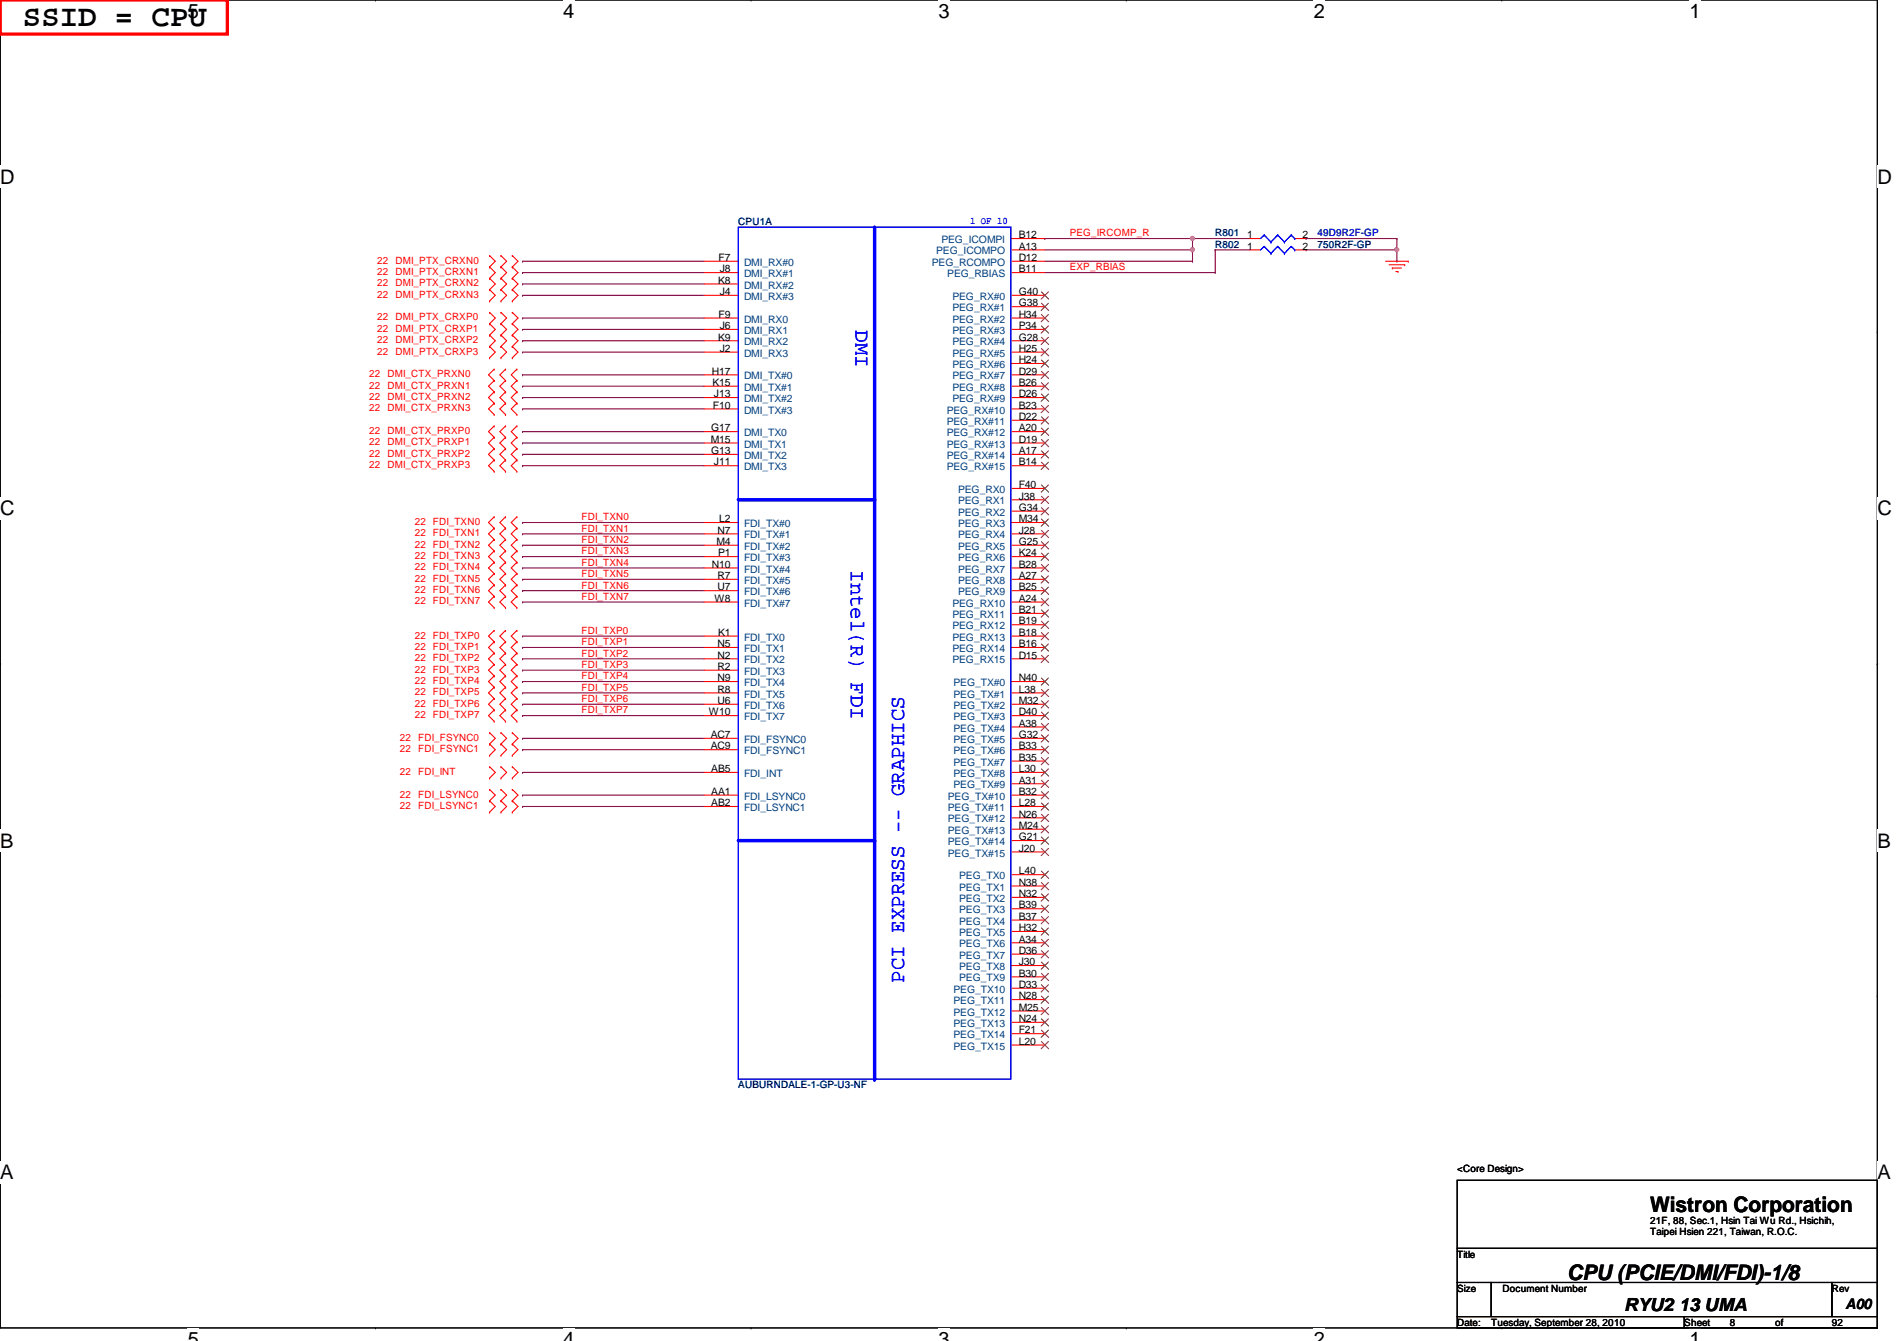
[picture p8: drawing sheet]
<svg xmlns="http://www.w3.org/2000/svg" width="297mm" height="210mm" viewBox="0 0 297 210" stroke-linecap="round" stroke-linejoin="round" font-family="sans-serif">
<defs><g id="words">
<text font-size="4.8" x="3.6" y="4">SSID = CPU</text>
<g font-size="3.3" fill="#00f">
<text x="133.9" y="51.7" transform="rotate(90 133.9 51.7)">DMI</text>
<text x="133.2" y="89.2" transform="rotate(90 133.2 89.2)">Intel(R) FDI</text>
<text x="141.6" y="153.8" transform="rotate(-90 141.6 153.8)">PCI EXPRESS -- GRAPHICS</text>
</g>
<g font-size="3.3">
<text x="258.4" y="189.7">Wistron Corporation</text>
<text x="245.4" y="200.4">CPU (PCIE/DMI/FDI)-1/8</text>
</g>
<g font-size="3.1">
<text x="29.4" y="2.8">5</text>
<text x="88.2" y="2.8">4</text>
<text x="147" y="2.8">3</text>
<text x="205.7" y="2.8">2</text>
<text x="264.5" y="2.8">1</text>
<text x="0" y="28.7">D</text>
<text x="294" y="28.7">D</text>
<text x="0" y="80.7">C</text>
<text x="294" y="80.7">C</text>
<text x="0" y="132.7">B</text>
<text x="294" y="132.7">B</text>
<text x="0" y="184.6">A</text>
<text x="294" y="184.6">A</text>
<text x="29.4" y="210.7">5</text>
<text x="88.2" y="210.7">4</text>
<text x="147" y="210.7">3</text>
<text x="205.7" y="210.7">2</text>
<text x="264.5" y="210.7">1</text>
</g>
<text font-size="2.8" x="254.3" y="205.3">RYU2 13 UMA</text>
<text font-size="2.3" x="289" y="204.9">A00</text>
<g font-size="1.6" fill="#000080">
<text x="115.6" y="35.2">CPU1A</text>
<text x="190.3" y="37">R801</text>
<text x="190.3" y="38.8">R802</text>
<text x="206.3" y="38.8">750R2F-GP</text>
<text x="115.6" y="170.3">AUBURNDALE-1-GP-U3-NF</text>
</g>
<text font-size="1.6" fill="#00f" x="151.9" y="35">1 OF 10</text>
<g font-size="1.6" fill="#f00">
<text x="59.1" y="41.3">22</text>
<text x="61.9" y="41.3">DMI_PTX_CRXN0</text>
<text x="167.5" y="37">PEG_IRCOMP_R</text>
<text x="59.1" y="43.1">22</text>
<text x="59.1" y="44.8">22</text>
<text x="59.1" y="46.6">22</text>
<text x="61.9" y="43.1">DMI_PTX_CRXN1</text>
<text x="61.9" y="44.8">DMI_PTX_CRXN2</text>
<text x="61.9" y="46.6">DMI_PTX_CRXN3</text>
<text x="167.5" y="42.3">EXP_RBIAS</text>
<text x="59.1" y="50.2">22</text>
<text x="59.1" y="51.9">22</text>
<text x="59.1" y="53.7">22</text>
<text x="61.9" y="50.2">DMI_PTX_CRXP0</text>
<text x="61.9" y="51.9">DMI_PTX_CRXP1</text>
<text x="61.9" y="53.7">DMI_PTX_CRXP2</text>
<text x="57.8" y="59.1">22 DMI_CTX_PRXN0</text>
<text x="59.1" y="55.5">22</text>
<text x="61.9" y="55.5">DMI_PTX_CRXP3</text>
<text x="57.8" y="60.8">22 DMI_CTX_PRXN1</text>
<text x="57.8" y="62.6">22 DMI_CTX_PRXN2</text>
<text x="57.8" y="64.4">22 DMI_CTX_PRXN3</text>
<text x="57.8" y="67.9">22 DMI_CTX_PRXP0</text>
<text x="57.8" y="69.7">22 DMI_CTX_PRXP1</text>
<text x="57.8" y="71.5">22 DMI_CTX_PRXP2</text>
<text x="57.8" y="73.3">22 DMI_CTX_PRXP3</text>
<text x="64.9" y="82.2">22 FDI_TXN0</text>
<text x="64.9" y="83.9">22 FDI_TXN1</text>
<text x="91.1" y="81.4">FDI_TXN0</text>
<text x="91.1" y="83.2">FDI_TXN1</text>
<text x="64.9" y="85.7">22 FDI_TXN2</text>
<text x="64.9" y="87.5">22 FDI_TXN3</text>
<text x="64.9" y="89.3">22 FDI_TXN4</text>
<text x="91.1" y="88.6">FDI_TXN4</text>
<text x="91.1" y="85">FDI_TXN2</text>
<text x="91.1" y="86.8">FDI_TXN3</text>
<text x="64.9" y="91.1">22 FDI_TXN5</text>
<text x="64.9" y="92.8">22 FDI_TXN6</text>
<text x="64.9" y="94.6">22 FDI_TXN7</text>
<text x="91.1" y="90.3">FDI_TXN5</text>
<text x="91.1" y="92.1">FDI_TXN6</text>
<text x="91.1" y="93.9">FDI_TXN7</text>
<text x="64.9" y="99.9">22 FDI_TXP0</text>
<text x="64.9" y="101.7">22 FDI_TXP1</text>
<text x="91.1" y="99.2">FDI_TXP0</text>
<text x="91.1" y="101">FDI_TXP1</text>
<text x="64.9" y="103.5">22 FDI_TXP2</text>
<text x="64.9" y="105.3">22 FDI_TXP3</text>
<text x="64.9" y="107.1">22 FDI_TXP4</text>
<text x="91.1" y="106.3">FDI_TXP4</text>
<text x="91.1" y="102.8">FDI_TXP2</text>
<text x="91.1" y="104.6">FDI_TXP3</text>
<text x="64.9" y="108.8">22 FDI_TXP5</text>
<text x="64.9" y="110.6">22 FDI_TXP6</text>
<text x="64.9" y="112.4">22 FDI_TXP7</text>
<text x="91.1" y="108.1">FDI_TXP5</text>
<text x="91.1" y="109.9">FDI_TXP6</text>
<text x="91.1" y="111.7">FDI_TXP7</text>
<text x="62.6" y="116">22</text>
<text x="62.6" y="117.7">22</text>
<text x="65.5" y="116">FDI_FSYNC0</text>
<text x="65.5" y="117.7">FDI_FSYNC1</text>
<text x="62.6" y="121.3">22</text>
<text x="62.6" y="124.8">22</text>
<text x="65.5" y="121.3">FDI_INT</text>
<text x="65.5" y="124.8">FDI_LSYNC0</text>
<text x="62.6" y="126.6">22</text>
<text x="65.5" y="126.6">FDI_LSYNC1</text>
</g>
<g font-size="1.6">
<text x="112.5" y="40.9">F7</text>
<text x="159.5" y="40.9">D12</text>
<text x="159.5" y="39.1">A13</text>
<text x="159.5" y="37.3">B12</text>
<text x="195.3" y="37.3">1</text>
<text x="195.3" y="39.1">1</text>
<text x="204" y="37.3">2</text>
<text x="204" y="39.1">2</text>
<text x="112.4" y="44.4">K8</text>
<text x="112.7" y="42.6">J8</text>
<text x="112.7" y="46.2">J4</text>
<text x="159.5" y="46.2">G40</text>
<text x="159.5" y="48">G38</text>
<text x="159.5" y="42.6">B11</text>
<text x="112.4" y="53.3">K9</text>
<text x="112.5" y="49.7">F9</text>
<text x="112.7" y="51.5">J6</text>
<text x="159.5" y="49.7">H34</text>
<text x="159.5" y="51.5">P34</text>
<text x="159.5" y="53.3">G28</text>
<text x="111.5" y="58.6">H17</text>
<text x="112.7" y="55.1">J2</text>
<text x="159.5" y="55.1">H25</text>
<text x="159.5" y="56.9">H24</text>
<text x="159.5" y="58.6">D29</text>
<text x="111.5" y="60.4">K15</text>
<text x="111.6" y="64">F10</text>
<text x="111.8" y="62.2">J13</text>
<text x="159.5" y="60.4">B26</text>
<text x="159.5" y="62.2">D26</text>
<text x="159.5" y="64">B23</text>
<text x="159.5" y="65.7">D22</text>
<text x="111.3" y="69.3">M15</text>
<text x="111.3" y="67.5">G17</text>
<text x="111.3" y="71.1">G13</text>
<text x="159.5" y="67.5">A20</text>
<text x="159.5" y="69.3">D19</text>
<text x="159.5" y="71.1">A17</text>
<text x="111.8" y="72.9">J11</text>
<text x="159.5" y="72.9">B14</text>
<text x="159.5" y="76.4">F40</text>
<text x="112.3" y="83.5">N7</text>
<text x="112.6" y="81.7">L2</text>
<text x="159.5" y="78.2">J38</text>
<text x="159.5" y="80">G34</text>
<text x="159.5" y="81.7">M34</text>
<text x="159.5" y="83.5">J28</text>
<text x="111.5" y="88.9">N10</text>
<text x="112.2" y="85.3">M4</text>
<text x="112.4" y="87.1">P1</text>
<text x="159.5" y="85.3">G25</text>
<text x="159.5" y="87.1">K24</text>
<text x="159.5" y="88.9">B28</text>
<text x="111.9" y="94.2">W8</text>
<text x="112.3" y="90.6">R7</text>
<text x="112.3" y="92.4">U7</text>
<text x="159.5" y="94.2">A24</text>
<text x="159.5" y="96">B21</text>
<text x="159.5" y="90.6">A27</text>
<text x="159.5" y="92.4">B25</text>
<text x="112.3" y="101.3">N5</text>
<text x="112.4" y="99.5">K1</text>
<text x="159.5" y="97.7">B19</text>
<text x="159.5" y="99.5">B18</text>
<text x="159.5" y="101.3">B16</text>
<text x="112.3" y="103.1">N2</text>
<text x="112.3" y="104.9">R2</text>
<text x="112.3" y="106.6">N9</text>
<text x="159.5" y="103.1">D15</text>
<text x="159.5" y="106.6">N40</text>
<text x="111" y="112">W10</text>
<text x="112.3" y="108.4">R8</text>
<text x="112.3" y="110.2">U6</text>
<text x="159.5" y="108.4">L38</text>
<text x="159.5" y="110.2">M32</text>
<text x="159.5" y="112">D40</text>
<text x="159.5" y="113.7">A38</text>
<text x="111.3" y="115.5">AC7</text>
<text x="111.3" y="117.3">AC9</text>
<text x="159.5" y="115.5">G32</text>
<text x="159.5" y="117.3">B33</text>
<text x="159.5" y="119.1">B35</text>
<text x="111.4" y="120.9">AB5</text>
<text x="111.4" y="124.4">AA1</text>
<text x="159.5" y="124.4">B32</text>
<text x="159.5" y="120.9">L30</text>
<text x="159.5" y="122.6">A31</text>
<text x="111.4" y="126.2">AB2</text>
<text x="159.5" y="126.2">L28</text>
<text x="159.5" y="128">N26</text>
<text x="159.5" y="129.8">M24</text>
<text x="159.5" y="131.5">G21</text>
<text x="159.5" y="136.9">L40</text>
<text x="159.5" y="133.3">J20</text>
<text x="159.5" y="138.6">N38</text>
<text x="159.5" y="140.4">N32</text>
<text x="159.5" y="142.2">B39</text>
<text x="159.5" y="144">B37</text>
<text x="159.5" y="145.8">H32</text>
<text x="159.5" y="147.5">A34</text>
<text x="159.5" y="149.3">D36</text>
<text x="159.5" y="151.1">J30</text>
<text x="159.5" y="152.9">B30</text>
<text x="159.5" y="154.6">D33</text>
<text x="159.5" y="156.4">N28</text>
<text x="159.5" y="158.2">M25</text>
<text x="159.5" y="160">N24</text>
<text x="159.5" y="161.8">F21</text>
<text x="159.5" y="163.5">L20</text>
<text x="228.2" y="183.5">&lt;Core Design&gt;</text>
<text x="258.4" y="191.5">21F, 88, Sec.1, Hsin Tai Wu Rd., Hsichih,</text>
<text x="228.2" y="196.8">Title</text>
<text x="258.4" y="193.3">Taipei Hsien 221, Taiwan, R.O.C.</text>
<text x="228.2" y="202.2">Size</text>
<text x="235.3" y="202.2">Document Number</text>
<text x="286.8" y="202.2">Rev</text>
<text x="228.2" y="207.5">Date:</text>
<text x="233.5" y="207.5">Tuesday, September 28, 2010</text>
<text x="263.7" y="207.5">Sheet</text>
<text x="270.8" y="207.5">8</text>
<text x="278" y="207.5">of</text>
<text x="286.8" y="207.5">92</text>
</g>
<g font-size="1.6" fill="#004080">
<text x="116.5" y="41.6">DMI_RX#0</text>
<text x="145.9" y="41.6">PEG_RCOMPO</text>
<text x="146.6" y="39.8">PEG_ICOMPO</text>
<text x="147.4" y="38.1">PEG_ICOMPI</text>
<text x="116.5" y="43.4">DMI_RX#1</text>
<text x="116.5" y="45.2">DMI_RX#2</text>
<text x="116.5" y="46.9">DMI_RX#3</text>
<text x="148.3" y="43.4">PEG_RBIAS</text>
<text x="149.1" y="46.9">PEG_RX#0</text>
<text x="116.5" y="50.5">DMI_RX0</text>
<text x="116.5" y="52.3">DMI_RX1</text>
<text x="149.1" y="48.7">PEG_RX#1</text>
<text x="149.1" y="50.5">PEG_RX#2</text>
<text x="149.1" y="52.3">PEG_RX#3</text>
<text x="116.5" y="54.1">DMI_RX2</text>
<text x="116.5" y="55.8">DMI_RX3</text>
<text x="116.5" y="59.4">DMI_TX#0</text>
<text x="149.1" y="54.1">PEG_RX#4</text>
<text x="149.1" y="55.8">PEG_RX#5</text>
<text x="149.1" y="57.6">PEG_RX#6</text>
<text x="149.1" y="59.4">PEG_RX#7</text>
<text x="116.5" y="61.2">DMI_TX#1</text>
<text x="116.5" y="62.9">DMI_TX#2</text>
<text x="116.5" y="64.7">DMI_TX#3</text>
<text x="148.2" y="64.7">PEG_RX#10</text>
<text x="149.1" y="61.2">PEG_RX#8</text>
<text x="149.1" y="62.9">PEG_RX#9</text>
<text x="116.5" y="68.3">DMI_TX0</text>
<text x="116.5" y="70.1">DMI_TX1</text>
<text x="116.5" y="71.8">DMI_TX2</text>
<text x="148.2" y="66.5">PEG_RX#11</text>
<text x="148.2" y="68.3">PEG_RX#12</text>
<text x="148.2" y="70.1">PEG_RX#13</text>
<text x="148.2" y="71.8">PEG_RX#14</text>
<text x="116.5" y="73.6">DMI_TX3</text>
<text x="148.2" y="73.6">PEG_RX#15</text>
<text x="150" y="77.2">PEG_RX0</text>
<text x="116.5" y="82.5">FDI_TX#0</text>
<text x="150" y="79">PEG_RX1</text>
<text x="150" y="80.7">PEG_RX2</text>
<text x="150" y="82.5">PEG_RX3</text>
<text x="116.5" y="84.3">FDI_TX#1</text>
<text x="116.5" y="86.1">FDI_TX#2</text>
<text x="116.5" y="87.8">FDI_TX#3</text>
<text x="116.5" y="89.6">FDI_TX#4</text>
<text x="150" y="84.3">PEG_RX4</text>
<text x="150" y="86.1">PEG_RX5</text>
<text x="150" y="87.8">PEG_RX6</text>
<text x="150" y="89.6">PEG_RX7</text>
<text x="116.5" y="91.4">FDI_TX#5</text>
<text x="116.5" y="93.2">FDI_TX#6</text>
<text x="116.5" y="95">FDI_TX#7</text>
<text x="149.1" y="95">PEG_RX10</text>
<text x="150" y="91.4">PEG_RX8</text>
<text x="150" y="93.2">PEG_RX9</text>
<text x="116.5" y="100.3">FDI_TX0</text>
<text x="149.1" y="96.7">PEG_RX11</text>
<text x="149.1" y="98.5">PEG_RX12</text>
<text x="149.1" y="100.3">PEG_RX13</text>
<text x="116.5" y="102.1">FDI_TX1</text>
<text x="116.5" y="103.8">FDI_TX2</text>
<text x="116.5" y="105.6">FDI_TX3</text>
<text x="116.5" y="107.4">FDI_TX4</text>
<text x="149.1" y="102.1">PEG_RX14</text>
<text x="149.1" y="103.8">PEG_RX15</text>
<text x="149.3" y="107.4">PEG_TX#0</text>
<text x="116.5" y="109.2">FDI_TX5</text>
<text x="116.5" y="111">FDI_TX6</text>
<text x="116.5" y="112.7">FDI_TX7</text>
<text x="149.3" y="109.2">PEG_TX#1</text>
<text x="149.3" y="111">PEG_TX#2</text>
<text x="149.3" y="112.7">PEG_TX#3</text>
<text x="116.5" y="116.3">FDI_FSYNC0</text>
<text x="116.5" y="118.1">FDI_FSYNC1</text>
<text x="149.3" y="114.5">PEG_TX#4</text>
<text x="149.3" y="116.3">PEG_TX#5</text>
<text x="149.3" y="118.1">PEG_TX#6</text>
<text x="149.3" y="119.8">PEG_TX#7</text>
<text x="116.5" y="121.6">FDI_INT</text>
<text x="116.5" y="125.2">FDI_LSYNC0</text>
<text x="148.4" y="125.2">PEG_TX#10</text>
<text x="149.3" y="121.6">PEG_TX#8</text>
<text x="149.3" y="123.4">PEG_TX#9</text>
<text x="116.5" y="127">FDI_LSYNC1</text>
<text x="148.4" y="127">PEG_TX#11</text>
<text x="148.4" y="128.7">PEG_TX#12</text>
<text x="148.4" y="130.5">PEG_TX#13</text>
<text x="148.4" y="132.3">PEG_TX#14</text>
<text x="148.4" y="134.1">PEG_TX#15</text>
<text x="150.2" y="137.6">PEG_TX0</text>
<text x="150.2" y="139.4">PEG_TX1</text>
<text x="150.2" y="141.2">PEG_TX2</text>
<text x="150.2" y="143">PEG_TX3</text>
<text x="150.2" y="144.7">PEG_TX4</text>
<text x="150.2" y="146.5">PEG_TX5</text>
<text x="150.2" y="148.3">PEG_TX6</text>
<text x="149.3" y="155.4">PEG_TX10</text>
<text x="150.2" y="150.1">PEG_TX7</text>
<text x="150.2" y="151.8">PEG_TX8</text>
<text x="150.2" y="153.6">PEG_TX9</text>
<text x="149.3" y="157.2">PEG_TX11</text>
<text x="149.3" y="159">PEG_TX12</text>
<text x="149.3" y="160.7">PEG_TX13</text>
<text x="149.3" y="162.5">PEG_TX14</text>
<text x="149.3" y="164.3">PEG_TX15</text>
</g>
<text font-size="1.6" fill="#0000a0" x="206.3" y="37">49D9R2F-GP</text>
</g></defs>
<path d="M0 0h294v207.9h-294z" fill="none" stroke="#000" stroke-width=".17"/>
<g fill="#fff">
<path d="M29.4 0h1.8v3.5h-1.8z"/>
<path d="M29.4 207.9h1.8v2h-1.8z"/>
</g>
<path d="M58.8 0h.1M58.8 207.9h.1" fill="none" stroke="#000" stroke-width=".17"/>
<g fill="#fff">
<path d="M88.2 0h1.7v3.5h-1.7z"/>
<path d="M88.2 207.9h1.7v2h-1.7z"/>
</g>
<path d="M117.6 0h.1M117.6 207.9h.1" fill="none" stroke="#000" stroke-width=".17"/>
<g fill="#fff">
<path d="M147 0h1.7v3.5h-1.7z"/>
<path d="M147 207.9h1.7v2h-1.7z"/>
</g>
<path d="M176.4 0h.1M176.4 207.9h.1" fill="none" stroke="#000" stroke-width=".17"/>
<g fill="#fff">
<path d="M205.7 0h1.8v3.5h-1.8z"/>
<path d="M205.7 207.9h1.8v2h-1.8z"/>
</g>
<path d="M235.2 0h.1M235.2 207.9h.1" fill="none" stroke="#000" stroke-width=".17"/>
<g fill="#fff">
<path d="M264.5 0h1.8v3.5h-1.8z"/>
<path d="M264.5 207.9h1.8v2h-1.8z"/>
<path d="M0 26h2.3v3.4h-2.3z"/>
<path d="M294 26h2.2v3.4h-2.2z"/>
<path d="M0 77.9h2.3v3.5h-2.3z"/>
<path d="M294 77.9h2.2v3.5h-2.2z"/>
</g>
<path d="M0 51.9h.1M294 51.9h.1" fill="none" stroke="#000" stroke-width=".17"/>
<g fill="#fff">
<path d="M0 129.9h2.1v3.4h-2.1z"/>
<path d="M294 129.9h2v3.4h-2z"/>
</g>
<path d="M0 103.9h.1M294 103.9h.1" fill="none" stroke="#000" stroke-width=".17"/>
<path d="M0 103.9h.1M294 103.9h.1" fill="none" stroke="#000" stroke-width=".16"/>
<g fill="#fff">
<path d="M0 181.8h2.1v3.5h-2.1z"/>
<path d="M294 181.8h2v3.5h-2z"/>
</g>
<path d="M0 155.9h.1M294 155.9h.1" fill="none" stroke="#000" stroke-width=".17"/>
<g fill="none" stroke="#800040" stroke-width=".17">
<path d="M163.6 39.1h23.1M186.7 39.1h.1M81.8 53.3h.1M81.8 44.4h.1M81.8 55.1h.1M81.8 46.2h.1M81.8 42.7h.1M81.8 51.6h.1M81.8 40.9h.1M81.8 49.8h.1M81.8 58.7h.1M81.8 53.3h28.5"/>
<path d="M81.8 44.4h28.5M81.8 55.1h28.5M81.8 46.2h28.5M81.8 42.7h28.5M81.8 51.6h28.5M81.8 40.9h28.5M81.8 49.8h28.5M81.8 58.7h28.5M163.6 42.7h26.7M190.3 42.7h.1M81.8 71.1h.1M81.8 72.9h.1"/>
<path d="M81.8 62.2h.1M81.8 67.6h.1M81.8 64h.1M81.8 60.5h.1M81.8 69.3h.1M81.8 71.1h28.5M81.8 72.9h28.5M81.8 62.2h28.5M81.8 67.6h28.5M81.8 64h28.5M81.8 60.5h28.5M81.8 69.3h28.5"/>
<path d="M81.8 81.8h.1M81.8 90.7h.1M81.8 92.5h.1M81.8 94.2h.1M81.8 88.9h.1M81.8 83.6h.1M81.8 85.3h.1M81.8 87.1h.1M81.8 99.6h.1M81.8 81.8h28.5M81.8 90.7h28.5M81.8 92.5h28.5"/>
<path d="M81.8 94.2h28.5M81.8 88.9h28.5M81.8 83.6h28.5M81.8 85.3h28.5M81.8 87.1h28.5M81.8 99.6h28.5M81.8 115.6h.1M81.8 117.3h.1M81.8 108.5h.1M81.8 110.2h.1M81.8 112h.1M81.8 106.7h.1"/>
<path d="M81.8 101.3h.1M81.8 103.1h.1M81.8 104.9h.1M81.8 115.6h28.5M81.8 117.3h28.5M81.8 108.5h28.5M81.8 110.2h28.5M81.8 112h28.5M81.8 106.7h28.5M81.8 101.3h28.5M81.8 103.1h28.5M81.8 104.9h28.5"/>
<path d="M81.8 120.9h.1M81.8 124.5h.1M81.8 126.2h.1M81.8 120.9h28.5M81.8 124.5h28.5M81.8 126.2h28.5"/>
</g>
<circle cx="186.7" cy="39.1" r=".32" fill="#f0f"/>
<circle cx="186.7" cy="39.1" r=".32" fill="none" stroke="#f0f" stroke-width=".17"/>
<path d="M218.7 39.1v1.8M163.6 40.9h23.1M186.7 40.9h.1M218.7 40.9h.1" fill="none" stroke="#800040" stroke-width=".17"/>
<circle cx="218.7" cy="39.1" r=".32" fill="#f0f"/>
<circle cx="218.7" cy="39.1" r=".32" fill="none" stroke="#f0f" stroke-width=".17"/>
<path d="M163.6 37.3h.1M163.6 37.3h32M186.7 37.3h.1M186.7 39.1h.1M186.7 37.3v3.6" fill="none" stroke="#800040" stroke-width=".17"/>
<circle cx="186.7" cy="37.3" r=".32" fill="#f0f"/>
<circle cx="186.7" cy="37.3" r=".32" fill="none" stroke="#f0f" stroke-width=".17"/>
<path d="M190.3 39.1h.1M190.3 39.1h5.3M190.3 39.1v3.6M204.5 37.3h.1M204.5 39.1h.1M204.5 37.3h14.2M218.7 37.3h.1M218.7 37.3v1.8h-14.2" fill="none" stroke="#800040" stroke-width=".17"/>
<g fill="none" stroke="#f00" stroke-width=".17">
<path d="M158.3 37.3h5.3M158.3 39.1h5.3M195.6 37.3h1.8M202.7 37.3h1.8M76.7 41.8h.1M76.7 40h.1M76.7 43.6h.1M76.7 45.3h.1M76.7 47.1h.1M76.7 50.7h.1M76.7 48.9h.1M76.7 52.5h.1"/>
<path d="M76.7 54.2h.1M76.7 56h.1M76.7 41.8l.9 .9-.9 .9M76.7 40l.9 .9-.9 .9M76.7 43.6l.9 .8-.9 .9M76.7 45.3l.9 .9-.9 .9M76.7 48.9l.9 .9-.9 .9M76.7 50.7l.9 .9-.9 .9M76.7 52.5l.9 .8-.9 .9M76.7 54.2l.9 .9-.9 .9M77.4 59.6h.1M77.4 57.8h.1"/>
<path d="M77.4 59.6l-.9 .9 .9 .8M77.4 57.8l-.9 .9 .9 .9M78.4 40h.1M78.4 41.8h.1M78.4 43.6h.1M78.4 45.3h.1M78.4 47.1h.1M78.4 48.9h.1M78.4 50.7h.1M78.4 52.5h.1M78.4 54.2h.1M78.4 56h.1"/>
<path d="M78.4 40l.9 .9-.9 .9M78.4 41.8l.9 .9-.9 .9M78.4 43.6l.9 .8-.9 .9M78.4 45.3l.9 .9-.9 .9M78.4 48.9l.9 .9-.9 .9M78.4 50.7l.9 .9-.9 .9M78.4 52.5l.9 .8-.9 .9M78.4 54.2l.9 .9-.9 .9M79.2 57.8h.1M79.2 59.6h.1M79.2 57.8l-.9 .9 .9 .9M79.2 59.6l-.9 .9 .9 .8"/>
<path d="M80.2 41.8h.1M80.2 40h.1M80.2 43.6h.1M80.2 45.3h.1M80.2 47.1h.1M80.2 50.7h.1M80.2 48.9h.1M80.2 52.5h.1M80.2 54.2h.1M80.2 56h.1M80.2 41.8l.9 .9-.9 .9M80.2 43.6l.9 .8-.9 .9"/>
<path d="M80.2 40l.9 .9-.9 .9M80.2 45.3l.9 .9-.9 .9M80.2 48.9l.9 .9-.9 .9M80.2 50.7l.9 .9-.9 .9M80.2 52.5l.9 .8-.9 .9M80.2 54.2l.9 .9-.9 .9M80.9 59.6h.1M80.9 57.8h.1M80.9 57.8l-.9 .9 .9 .9M80.9 59.6l-.9 .9 .9 .8M110.3 40.9h5.3M110.3 42.7h5.3"/>
<path d="M110.3 44.4h5.3M110.3 46.2h5.3M110.3 49.8h5.3M110.3 51.6h5.3M110.3 53.3h5.3M110.3 55.1h5.3M110.3 58.7h5.3M158.3 40.9h5.3M158.3 42.7h5.3M158.3 46.2h5.3M158.3 49.8h5.3M158.3 51.6h5.3"/>
<path d="M158.3 53.3h5.3M158.3 55.1h5.3M158.3 58.7h5.3M158.3 48h5.3M158.3 56.9h5.3M217 40.9h3.5M217.5 41.4h2.5M218 42h.1M218 42h1.5M218.6 42.5h.3M218.9 42.5h.1M220 41.4h.1"/>
<path d="M220.5 40.9h.1M77.4 61.3h.1M77.4 63.1h.1M77.4 64.9h.1M77.4 68.5h.1M77.4 66.7h.1M77.4 70.2h.1M77.4 72h.1M77.4 73.8h.1M77.4 61.3l-.9 .9 .9 .9M77.4 63.1l-.9 .9 .9 .9M77.4 66.7l-.9 .9 .9 .9"/>
<path d="M77.4 68.5l-.9 .8 .9 .9M77.4 70.2l-.9 .9 .9 .9M77.4 72l-.9 .9 .9 .9M79.2 61.3h.1M79.2 63.1h.1M79.2 64.9h.1M79.2 66.7h.1M79.2 68.5h.1M79.2 70.2h.1M79.2 72h.1M79.2 73.8h.1M79.2 61.3l-.9 .9 .9 .9"/>
<path d="M79.2 63.1l-.9 .9 .9 .9M79.2 66.7l-.9 .9 .9 .9M79.2 68.5l-.9 .8 .9 .9M79.2 70.2l-.9 .9 .9 .9M79.2 72l-.9 .9 .9 .9M80.9 61.3h.1M80.9 63.1h.1M80.9 64.9h.1M80.9 68.5h.1M80.9 66.7h.1M80.9 70.2h.1M80.9 72h.1"/>
<path d="M80.9 73.8h.1M80.9 61.3l-.9 .9 .9 .9M80.9 63.1l-.9 .9 .9 .9M80.9 66.7l-.9 .9 .9 .9M80.9 68.5l-.9 .8 .9 .9M80.9 72l-.9 .9 .9 .9M80.9 70.2l-.9 .9 .9 .9M110.3 60.5h5.3M110.3 62.2h5.3M110.3 64h5.3M110.3 67.6h5.3M110.3 69.3h5.3"/>
<path d="M110.3 72.9h5.3M110.3 71.1h5.3M158.3 60.5h5.3M158.3 62.2h5.3M158.3 64h5.3M158.3 67.6h5.3M158.3 69.3h5.3M158.3 72.9h5.3M158.3 71.1h5.3M158.3 65.8h5.3M158.3 76.5h5.3M158.3 78.2h5.3"/>
<path d="M77.4 82.7h.1M77.4 80.9h.1M77.4 84.5h.1M77.4 86.2h.1M77.4 88h.1M77.4 89.8h.1M77.4 91.6h.1M77.4 93.3h.1M77.4 95.1h.1M77.4 98.7h.1M77.4 82.7l-.9 .9 .9 .9M77.4 84.5l-.9 .8 .9 .9"/>
<path d="M77.4 80.9l-.9 .9 .9 .9M77.4 86.2l-.9 .9 .9 .9M77.4 88l-.9 .9 .9 .9M77.4 89.8l-.9 .9 .9 .9M77.4 91.6l-.9 .9 .9 .8M77.4 93.3l-.9 .9 .9 .9M77.4 98.7l-.9 .9 .9 .9M79.2 80.9h.1M79.2 82.7h.1M79.2 84.5h.1M79.2 86.2h.1M79.2 88h.1"/>
<path d="M79.2 89.8h.1M79.2 91.6h.1M79.2 93.3h.1M79.2 95.1h.1M79.2 98.7h.1M79.2 80.9l-.9 .9 .9 .9M79.2 82.7l-.9 .9 .9 .9M79.2 84.5l-.9 .8 .9 .9M79.2 86.2l-.9 .9 .9 .9M79.2 88l-.9 .9 .9 .9M79.2 89.8l-.9 .9 .9 .9M79.2 91.6l-.9 .9 .9 .8"/>
<path d="M79.2 93.3l-.9 .9 .9 .9M79.2 98.7l-.9 .9 .9 .9M80.9 82.7h.1M80.9 80.9h.1M80.9 84.5h.1M80.9 86.2h.1M80.9 88h.1M80.9 89.8h.1M80.9 91.6h.1M80.9 93.3h.1M80.9 95.1h.1M80.9 98.7h.1"/>
<path d="M80.9 82.7l-.9 .9 .9 .9M80.9 80.9l-.9 .9 .9 .9M80.9 84.5l-.9 .8 .9 .9M80.9 86.2l-.9 .9 .9 .9M80.9 88l-.9 .9 .9 .9M80.9 89.8l-.9 .9 .9 .9M80.9 91.6l-.9 .9 .9 .8M80.9 93.3l-.9 .9 .9 .9M80.9 98.7l-.9 .9 .9 .9M110.3 81.8h5.3M110.3 83.6h5.3M110.3 85.3h5.3"/>
<path d="M110.3 87.1h5.3M110.3 88.9h5.3M110.3 90.7h5.3M110.3 92.5h5.3M110.3 94.2h5.3M110.3 99.6h5.3M158.3 80h5.3M158.3 81.8h5.3M158.3 83.6h5.3M158.3 85.3h5.3M158.3 87.1h5.3M158.3 88.9h5.3"/>
<path d="M158.3 90.7h5.3M158.3 92.5h5.3M158.3 94.2h5.3M158.3 96h5.3M158.3 97.8h5.3M158.3 99.6h5.3M76.7 116.5h.1M76.7 114.7h.1M76.7 118.2h.1M76.7 116.5l.9 .8-.9 .9M76.7 114.7l.9 .9-.9 .9M77.4 100.5h.1"/>
<path d="M77.4 102.2h.1M77.4 104h.1M77.4 105.8h.1M77.4 107.6h.1M77.4 109.3h.1M77.4 111.1h.1M77.4 112.9h.1M77.4 100.5l-.9 .8 .9 .9M77.4 102.2l-.9 .9 .9 .9M77.4 104l-.9 .9 .9 .9M77.4 105.8l-.9 .9 .9 .9M77.4 107.6l-.9 .9 .9 .8"/>
<path d="M77.4 109.3l-.9 .9 .9 .9M77.4 111.1l-.9 .9 .9 .9M78.4 114.7h.1M78.4 116.5h.1M78.4 118.2h.1M78.4 114.7l.9 .9-.9 .9M78.4 116.5l.9 .8-.9 .9M79.2 100.5h.1M79.2 102.2h.1M79.2 104h.1M79.2 105.8h.1M79.2 107.6h.1"/>
<path d="M79.2 109.3h.1M79.2 111.1h.1M79.2 112.9h.1M79.2 100.5l-.9 .8 .9 .9M79.2 102.2l-.9 .9 .9 .9M79.2 104l-.9 .9 .9 .9M79.2 105.8l-.9 .9 .9 .9M79.2 107.6l-.9 .9 .9 .8M79.2 109.3l-.9 .9 .9 .9M79.2 111.1l-.9 .9 .9 .9M80.2 116.5h.1M80.2 114.7h.1"/>
<path d="M80.2 118.2h.1M80.2 116.5l.9 .8-.9 .9M80.2 114.7l.9 .9-.9 .9M80.9 100.5h.1M80.9 102.2h.1M80.9 104h.1M80.9 105.8h.1M80.9 107.6h.1M80.9 109.3h.1M80.9 111.1h.1M80.9 112.9h.1M80.9 100.5l-.9 .8 .9 .9"/>
<path d="M80.9 102.2l-.9 .9 .9 .9M80.9 104l-.9 .9 .9 .9M80.9 105.8l-.9 .9 .9 .9M80.9 107.6l-.9 .9 .9 .8M80.9 109.3l-.9 .9 .9 .9M80.9 111.1l-.9 .9 .9 .9M110.3 101.3h5.3M110.3 103.1h5.3M110.3 106.7h5.3M110.3 108.5h5.3M110.3 110.2h5.3M110.3 112h5.3"/>
<path d="M110.3 115.6h5.3M110.3 117.3h5.3M110.3 104.9h5.3M158.3 101.3h5.3M158.3 103.1h5.3M158.3 106.7h5.3M158.3 108.5h5.3M158.3 110.2h5.3M158.3 112h5.3M158.3 113.8h5.3M158.3 115.6h5.3M158.3 117.3h5.3"/>
<path d="M158.3 119.1h5.3M76.7 121.8h.1M76.7 120h.1M76.7 125.3h.1M76.7 123.6h.1M76.7 127.1h.1M76.7 120l.9 .9-.9 .9M76.7 123.6l.9 .9-.9 .8M76.7 125.3l.9 .9-.9 .9M78.4 120h.1M78.4 121.8h.1M78.4 123.6h.1"/>
<path d="M78.4 125.3h.1M78.4 127.1h.1M78.4 120l.9 .9-.9 .9M78.4 123.6l.9 .9-.9 .8M78.4 125.3l.9 .9-.9 .9M80.2 121.8h.1M80.2 120h.1M80.2 125.3h.1M80.2 123.6h.1M80.2 127.1h.1M80.2 120l.9 .9-.9 .9M80.2 123.6l.9 .9-.9 .8"/>
<path d="M80.2 125.3l.9 .9-.9 .9M110.3 120.9h5.3M110.3 124.5h5.3M110.3 126.2h5.3M158.3 120.9h5.3M158.3 122.7h5.3M158.3 124.5h5.3M158.3 126.2h5.3M158.3 128h5.3M158.3 129.8h5.3M158.3 131.6h5.3M158.3 133.3h5.3"/>
<path d="M158.3 136.9h5.3M158.3 138.7h5.3M158.3 140.5h5.3M158.3 142.2h5.3M158.3 144h5.3M158.3 145.8h5.3M158.3 147.6h5.3M158.3 149.4h5.3M158.3 151.1h5.3M158.3 152.9h5.3M158.3 154.7h5.3M158.3 156.5h5.3"/>
<path d="M158.3 158.2h5.3M158.3 160h5.3M158.3 161.8h5.3M158.3 163.6h5.3"/>
</g>
<path d="M228.2 184.7h65.8v10.7h-65.8zM228.2 195.4h65.8v5.3h-65.8zM228.2 200.7h5.3v5.4h-5.3zM228.2 206.1h35.5v1.8h-35.5zM233.5 200.7h53.3v5.4h-53.3zM263.7 206.1h30.3v1.8h-30.3zM286.8 200.7h7.2v5.4h-7.2z" fill="none" stroke="#000" stroke-width=".17"/>
<path d="M0 0h35.6v5.3h-35.6z" fill="none" stroke="#f00" stroke-width=".51"/>
<g fill="none" stroke="#00f" stroke-width=".17">
<path d="M115.6 35.6h42.7v133.3h-42.7zM197.9 36.8h.1M197.9 36.8l-.5 .5M197.9 36.8l1.1 1.1M199 37.9h.1M200.1 36.8h.1M200.1 36.8l-1.1 1.1M200.1 36.8l1 1.1M201.1 37.9h.1M202.2 36.8h.1M202.2 36.8l-1.1 1.1M202.2 36.8l.5 .5"/>
<path d="M202.7 37.3h.1"/>
</g>
<g fill="none" stroke="#804000" stroke-width=".16">
<path d="M163.1 45.7l1.1 1.1M163.1 47.5l1.1 1.1M163.1 49.2l1.1 1.2M163.1 51l1.1 1.2M163.1 52.8l1.1 1.1M163.1 54.6l1.1 1.1M163.1 56.3l1.1 1.2M163.1 58.1l1.1 1.2M163.1 59.9l1.1 1.1M164.2 45.7l-1.2 1.1M164.2 47.5l-1.2 1.1M164.2 49.2l-1.2 1.2"/>
<path d="M164.2 51l-1.2 1.2M164.2 52.8l-1.2 1.1M164.2 54.6l-1.2 1.1M164.2 56.3l-1.2 1.2M164.2 58.1l-1.2 1.2M164.2 59.9l-1.2 1.1M163.1 61.7l1.1 1.1M163.1 63.5l1.1 1.1M163.1 65.2l1.1 1.2M163.1 67l1.1 1.2M163.1 68.8l1.1 1.1M163.1 70.6l1.1 1.1"/>
<path d="M163.1 72.3l1.1 1.2M163.1 75.9l1.1 1.1M163.1 77.7l1.1 1.1M163.1 79.5l1.1 1.1M164.2 61.7l-1.2 1.1M164.2 63.5l-1.2 1.1M164.2 65.2l-1.2 1.2M164.2 67l-1.2 1.2M164.2 68.8l-1.2 1.1M164.2 70.6l-1.2 1.1M164.2 72.3l-1.2 1.2M164.2 75.9l-1.2 1.1"/>
<path d="M164.2 77.7l-1.2 1.1M164.2 79.5l-1.2 1.1M163.1 81.2l1.1 1.2M163.1 83l1.1 1.2M163.1 84.8l1.1 1.1M163.1 86.6l1.1 1.1M163.1 88.3l1.1 1.2M163.1 90.1l1.1 1.2M163.1 91.9l1.1 1.1M163.1 93.7l1.1 1.1M163.1 95.5l1.1 1.1M163.1 97.2l1.1 1.2"/>
<path d="M163.1 99l1.1 1.2M164.2 81.2l-1.2 1.2M164.2 83l-1.2 1.2M164.2 84.8l-1.2 1.1M164.2 86.6l-1.2 1.1M164.2 88.3l-1.2 1.2M164.2 90.1l-1.2 1.2M164.2 91.9l-1.2 1.1M164.2 93.7l-1.2 1.1M164.2 95.5l-1.2 1.1M164.2 97.2l-1.2 1.2M164.2 99l-1.2 1.2"/>
<path d="M163.1 100.8l1.1 1.1M163.1 102.6l1.1 1.1M163.1 106.1l1.1 1.2M163.1 107.9l1.1 1.2M163.1 109.7l1.1 1.1M163.1 111.5l1.1 1.1M163.1 113.2l1.1 1.2M163.1 115l1.1 1.2M163.1 116.8l1.1 1.1M163.1 118.6l1.1 1.1M164.2 100.8l-1.2 1.1M164.2 102.6l-1.2 1.1"/>
<path d="M164.2 106.1l-1.2 1.2M164.2 107.9l-1.2 1.2M164.2 109.7l-1.2 1.1M164.2 111.5l-1.2 1.1M164.2 113.2l-1.2 1.2M164.2 115l-1.2 1.2M164.2 116.8l-1.2 1.1M164.2 118.6l-1.2 1.1M163.1 120.4l1.1 1.1M163.1 122.1l1.1 1.2M163.1 123.9l1.1 1.2M163.1 125.7l1.1 1.1"/>
<path d="M163.1 127.5l1.1 1.1M163.1 129.2l1.1 1.2M163.1 131l1.1 1.2M163.1 132.8l1.1 1.1M163.1 136.4l1.1 1.1M163.1 138.1l1.1 1.2M163.1 139.9l1.1 1.2M164.2 120.4l-1.2 1.1M164.2 122.1l-1.2 1.2M164.2 123.9l-1.2 1.2M164.2 125.7l-1.2 1.1M164.2 127.5l-1.2 1.1"/>
<path d="M164.2 129.2l-1.2 1.2M164.2 131l-1.2 1.2M164.2 132.8l-1.2 1.1M164.2 136.4l-1.2 1.1M164.2 138.1l-1.2 1.2M164.2 139.9l-1.2 1.2M163.1 141.7l1.1 1.1M163.1 143.5l1.1 1.1M163.1 145.2l1.1 1.2M163.1 147l1.1 1.2M163.1 148.8l1.1 1.1M163.1 150.6l1.1 1.1"/>
<path d="M163.1 152.4l1.1 1.1M163.1 154.1l1.1 1.2M163.1 155.9l1.1 1.2M163.1 157.7l1.1 1.1M163.1 159.5l1.1 1.1M164.2 141.7l-1.2 1.1M164.2 143.5l-1.2 1.1M164.2 145.2l-1.2 1.2M164.2 147l-1.2 1.2M164.2 148.8l-1.2 1.1M164.2 150.6l-1.2 1.1M164.2 152.4l-1.2 1.1"/>
<path d="M164.2 154.1l-1.2 1.2M164.2 155.9l-1.2 1.2M164.2 157.7l-1.2 1.1M164.2 159.5l-1.2 1.1M163.1 161.2l1.1 1.2M163.1 163l1.1 1.2M164.2 161.2l-1.2 1.2M164.2 163l-1.2 1.2"/>
</g>
<path d="M136.9 35.6v133.3" fill="none" stroke="#00f" stroke-width=".51"/>
<circle cx="136.9" cy="168.9" r=".25" fill="#00f"/>
<path d="M115.6 78.2h21.3" fill="none" stroke="#00f" stroke-width=".51"/>
<circle cx="136.9" cy="78.2" r=".25" fill="#00f"/>
<path d="M115.6 131.6h21.3" fill="none" stroke="#00f" stroke-width=".51"/>
<circle cx="136.9" cy="131.6" r=".25" fill="#00f"/>
<path d="M115.6 35.6h42.7v133.3h-42.7z" fill="none" stroke="#00f" stroke-width=".17"/>
<path d="M136.9 35.6v133.3" fill="none" stroke="#00f" stroke-width=".51"/>
<circle cx="136.9" cy="168.9" r=".25" fill="#00f"/>
<path d="M115.6 78.2h21.3" fill="none" stroke="#00f" stroke-width=".51"/>
<circle cx="136.9" cy="78.2" r=".25" fill="#00f"/>
<path d="M115.6 131.6h21.3" fill="none" stroke="#00f" stroke-width=".51"/>
<circle cx="136.9" cy="131.6" r=".25" fill="#00f"/>
<path d="M195.6 39.1h1.8M202.7 39.1h1.8" fill="none" stroke="#f00" stroke-width=".17"/>
<path d="M197.9 38.6h.1M197.9 38.6l-.5 .5M197.9 38.6l1.1 1.1M199 39.7h.1M200.1 38.6h.1M200.1 38.6l-1.1 1.1M200.1 38.6l1 1.1M201.1 39.7h.1M202.2 38.6h.1M202.2 38.6l-1.1 1.1M202.2 38.6l.5 .5M202.7 39.1h.1" fill="none" stroke="#00f" stroke-width=".17"/>
<circle cx="186.7" cy="39.1" r=".32" fill="#f0f"/>
<circle cx="186.7" cy="39.1" r=".32" fill="none" stroke="#f0f" stroke-width=".17"/>
<circle cx="218.7" cy="39.1" r=".32" fill="#f0f"/>
<circle cx="218.7" cy="39.1" r=".32" fill="none" stroke="#f0f" stroke-width=".17"/>
<circle cx="186.7" cy="37.3" r=".32" fill="#f0f"/>
<circle cx="186.7" cy="37.3" r=".32" fill="none" stroke="#f0f" stroke-width=".17"/>
<use href="#words"/>
</svg>
